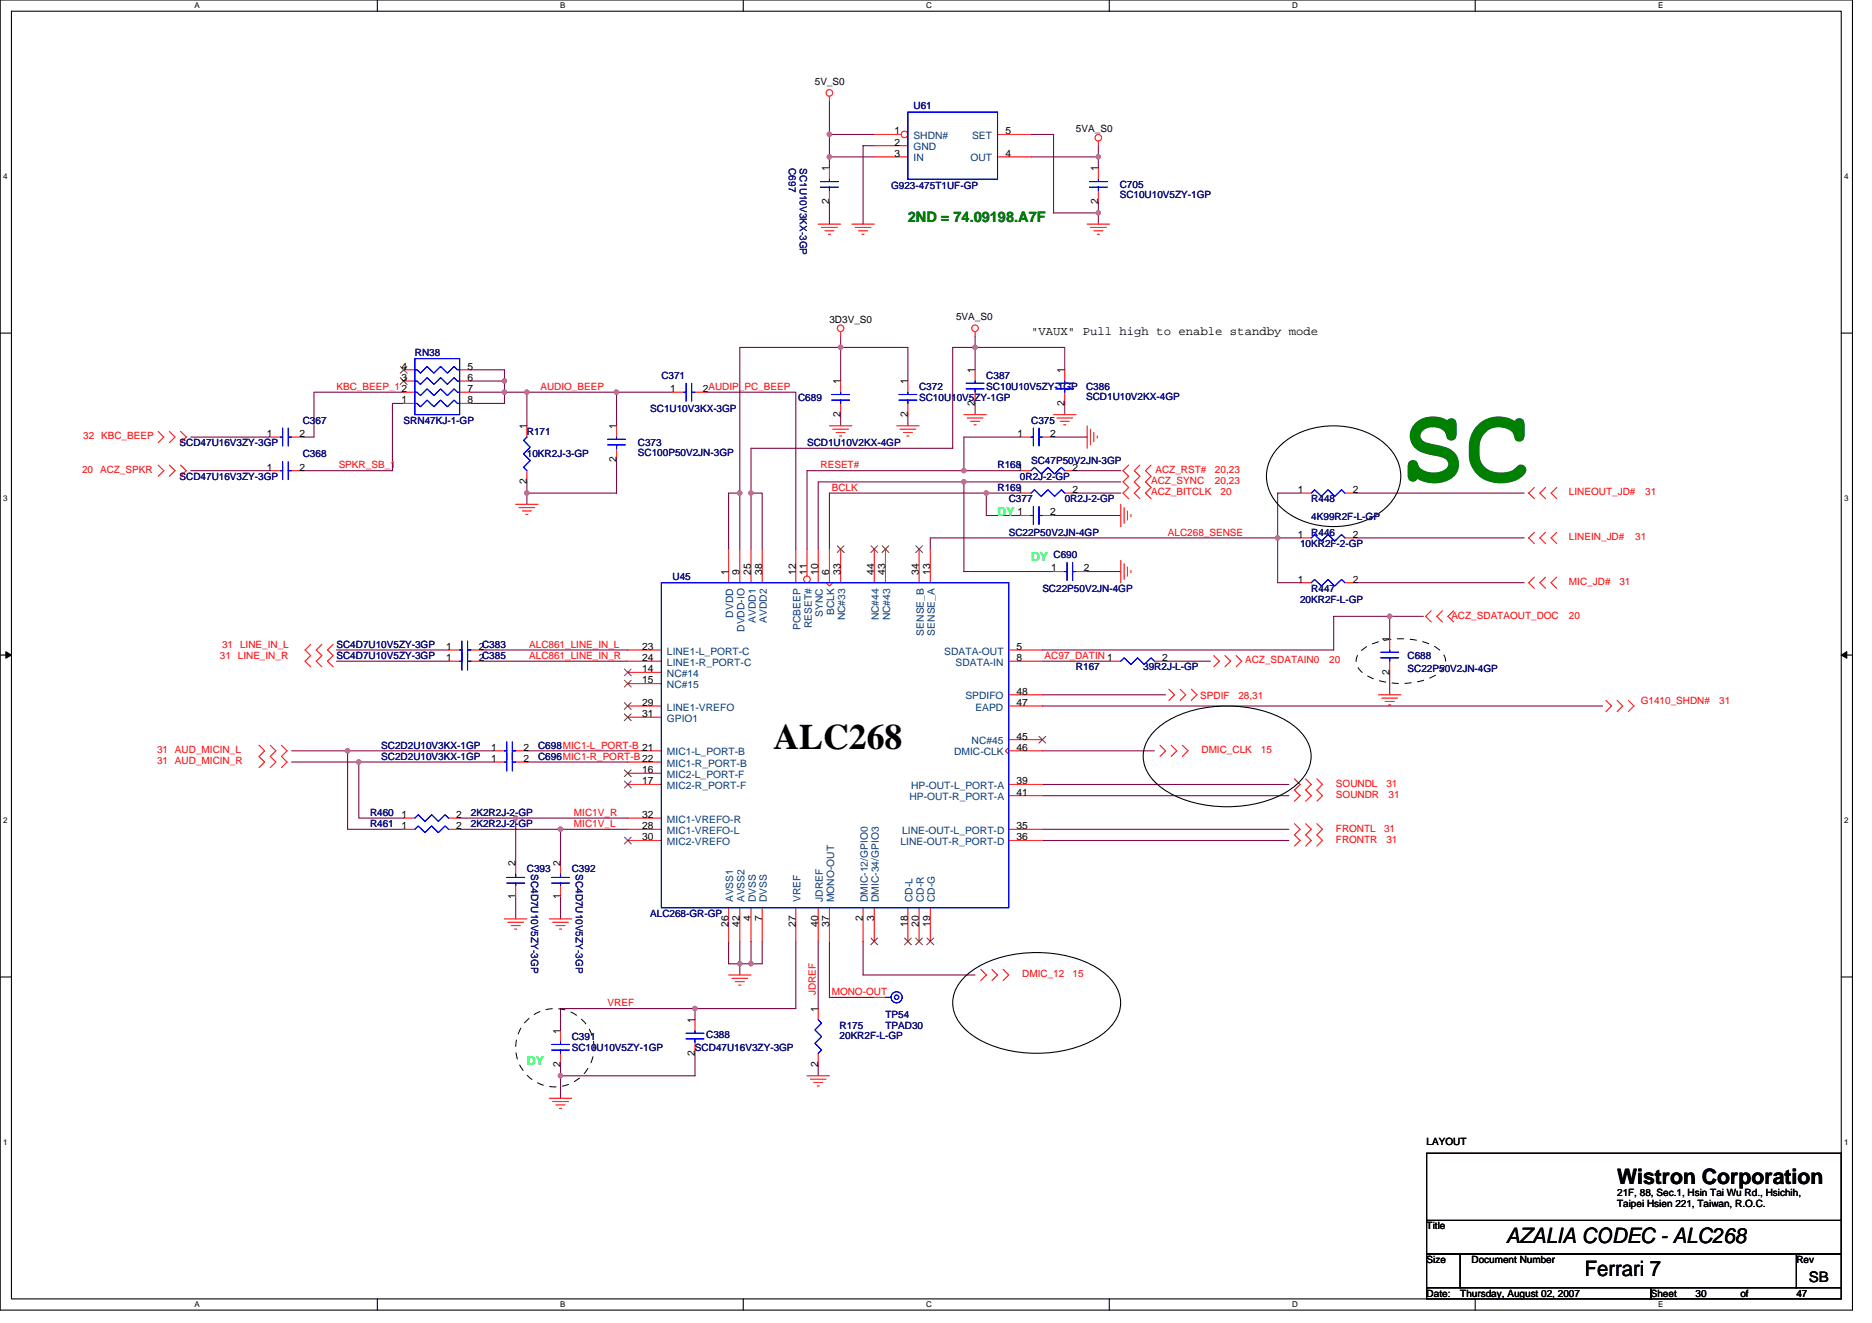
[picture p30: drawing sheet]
<svg xmlns="http://www.w3.org/2000/svg" width="297mm" height="210mm" viewBox="0 0 297 210" stroke-linecap="round" stroke-linejoin="round" font-family="sans-serif">
<defs><g id="words">
<text font-size="17.1" fill="#008000" x="222.3" y="76.4">SC</text>
<text font-size="5.7" x="122.7" y="118.9">ALC268</text>
<g font-size="3.4">
<text x="256.6" y="187.9">Wistron Corporation</text>
<text x="239" y="197.2">AZALIA CODEC - ALC268</text>
<text x="251.5" y="202.5">Ferrari 7</text>
</g>
<text font-size="2.3" fill="#008000" x="144.1" y="35.2">2ND = 74.09198.A7F</text>
<text font-size="2.3" x="287" y="203.3">SB</text>
<text font-size="1.9" x="163.6" y="53.1">&quot;VAUX&quot; Pull high to enable standby mode</text>
<g font-size="1.9" fill="#00ff40">
<text x="158.3" y="81.8">DY</text>
<text x="163.6" y="88.9">DY</text>
<text x="83.6" y="169">DY</text>
</g>
<g font-size="1.6">
<text x="129.3" y="13.5">5V_S0</text>
<text x="141.9" y="21.3">1</text>
<text x="141.9" y="23.1">2</text>
<text x="159.5" y="21.3">5</text>
<text x="170.7" y="21">5VA_S0</text>
<text x="131.6" y="27.2" transform="rotate(-90 131.6 27.2)">1</text>
<text x="141.9" y="24.9">3</text>
<text x="159.5" y="24.9">4</text>
<text x="174.3" y="27.2" transform="rotate(-90 174.3 27.2)">1</text>
<text x="131.6" y="32.4" transform="rotate(-90 131.6 32.4)">2</text>
<text x="174.3" y="32.4" transform="rotate(-90 174.3 32.4)">2</text>
<text x="131.6" y="51.2">3D3V_S0</text>
<text x="151.7" y="50.8">5VA_S0</text>
<text x="63.7" y="58.7">4</text>
<text x="74.2" y="58.7">5</text>
<text x="154.7" y="59.2" transform="rotate(-90 154.7 59.2)">1</text>
<text x="168.9" y="59.2" transform="rotate(-90 168.9 59.2)">1</text>
<text x="63.7" y="64">1</text>
<text x="63.7" y="60.4">3</text>
<text x="74.2" y="60.4">6</text>
<text x="74.2" y="62.2">7</text>
<text x="74.2" y="64">8</text>
<text x="106.4" y="62.2">1</text>
<text x="111.5" y="62.2">2AUDIP_PC_BEEP</text>
<text x="133.4" y="61" transform="rotate(-90 133.4 61)">1</text>
<text x="144" y="61" transform="rotate(-90 144 61)">1</text>
<text x="154.7" y="64.4" transform="rotate(-90 154.7 64.4)">2</text>
<text x="168.9" y="64.4" transform="rotate(-90 168.9 64.4)">2</text>
<text x="42.4" y="69.3">1</text>
<text x="47.5" y="69.3">2</text>
<text x="83.6" y="68.1" transform="rotate(-90 83.6 68.1)">1</text>
<text x="97.8" y="68.1" transform="rotate(-90 97.8 68.1)">1</text>
<text x="133.4" y="66.2" transform="rotate(-90 133.4 66.2)">2</text>
<text x="144" y="66.2" transform="rotate(-90 144 66.2)">2</text>
<text x="161.5" y="69.3">1</text>
<text x="166.6" y="69.3">2</text>
<text x="42.4" y="74.7">1</text>
<text x="47.5" y="74.7">2</text>
<text x="83.6" y="76.8" transform="rotate(-90 83.6 76.8)">2</text>
<text x="97.8" y="73.3" transform="rotate(-90 97.8 73.3)">2</text>
<text x="170.2" y="74.7">2</text>
<text x="161.5" y="81.8">1</text>
<text x="166.6" y="81.8">2</text>
<text x="170.2" y="78.2">2</text>
<text x="205.9" y="78.2">1</text>
<text x="214.6" y="78.2">2</text>
<text x="205.9" y="85.3">1</text>
<text x="214.6" y="85.3">2</text>
<text x="115.6" y="91.2" transform="rotate(-90 115.6 91.2)">1</text>
<text x="117.4" y="91.2" transform="rotate(-90 117.4 91.2)">9</text>
<text x="119.1" y="91.2" transform="rotate(-90 119.1 91.2)">25</text>
<text x="120.9" y="91.2" transform="rotate(-90 120.9 91.2)">38</text>
<text x="126.3" y="91.2" transform="rotate(-90 126.3 91.2)">12</text>
<text x="128" y="91.2" transform="rotate(-90 128 91.2)">11</text>
<text x="129.8" y="91.2" transform="rotate(-90 129.8 91.2)">10</text>
<text x="131.6" y="91.2" transform="rotate(-90 131.6 91.2)">6</text>
<text x="133.4" y="91.2" transform="rotate(-90 133.4 91.2)">33</text>
<text x="138.7" y="91.2" transform="rotate(-90 138.7 91.2)">44</text>
<text x="140.5" y="91.2" transform="rotate(-90 140.5 91.2)">43</text>
<text x="145.8" y="91.2" transform="rotate(-90 145.8 91.2)">34</text>
<text x="147.6" y="91.2" transform="rotate(-90 147.6 91.2)">13</text>
<text x="166.8" y="90.7">1</text>
<text x="172" y="90.7">2</text>
<text x="205.9" y="92.4">1</text>
<text x="214.6" y="92.4">2</text>
<text x="220.5" y="101.9" transform="rotate(-90 220.5 101.9)">1</text>
<text x="70.8" y="103.1">1</text>
<text x="70.8" y="104.9">1</text>
<text x="76" y="103.1">2C383</text>
<text x="76" y="104.9">2C385</text>
<text x="101.9" y="106.7">14</text>
<text x="101.9" y="103.1">23</text>
<text x="101.9" y="104.9">24</text>
<text x="161.3" y="104.9">8</text>
<text x="161.3" y="103.1">5</text>
<text x="184.4" y="104.9">2</text>
<text x="220.5" y="107.1" transform="rotate(-90 220.5 107.1)">2</text>
<text x="101.9" y="108.4">15</text>
<text x="101.9" y="112">29</text>
<text x="101.9" y="113.8">31</text>
<text x="161.3" y="110.2">48</text>
<text x="161.3" y="112">47</text>
<text x="77.9" y="119.1">1</text>
<text x="83.1" y="119.1">2</text>
<text x="161.3" y="117.3">45</text>
<text x="161.3" y="119.1">46</text>
<text x="77.9" y="120.9">1</text>
<text x="83.1" y="120.9">2</text>
<text x="101.9" y="122.7">16</text>
<text x="101.9" y="124.4">17</text>
<text x="161.3" y="124.4">39</text>
<text x="63.7" y="131.6">1</text>
<text x="63.7" y="129.8">1</text>
<text x="72.4" y="131.6">2</text>
<text x="72.4" y="129.8">2</text>
<text x="101.9" y="131.6">28</text>
<text x="101.9" y="129.8">32</text>
<text x="161.3" y="131.6">35</text>
<text x="161.3" y="126.2">41</text>
<text x="81.8" y="137.4" transform="rotate(-90 81.8 137.4)">2</text>
<text x="88.9" y="137.4" transform="rotate(-90 88.9 137.4)">2</text>
<text x="101.9" y="133.3">30</text>
<text x="161.3" y="133.3">36</text>
<text x="81.8" y="142.6" transform="rotate(-90 81.8 142.6)">1</text>
<text x="88.9" y="142.6" transform="rotate(-90 88.9 142.6)">1</text>
<text x="115.6" y="147.1" transform="rotate(-90 115.6 147.1)">26</text>
<text x="117.4" y="147.1" transform="rotate(-90 117.4 147.1)">42</text>
<text x="119.1" y="146.2" transform="rotate(-90 119.1 146.2)">4</text>
<text x="120.9" y="146.2" transform="rotate(-90 120.9 146.2)">7</text>
<text x="126.3" y="147.1" transform="rotate(-90 126.3 147.1)">27</text>
<text x="129.8" y="147.1" transform="rotate(-90 129.8 147.1)">40</text>
<text x="131.6" y="147.1" transform="rotate(-90 131.6 147.1)">37</text>
<text x="136.9" y="146.2" transform="rotate(-90 136.9 146.2)">2</text>
<text x="138.7" y="146.2" transform="rotate(-90 138.7 146.2)">3</text>
<text x="144" y="147.1" transform="rotate(-90 144 147.1)">18</text>
<text x="145.8" y="147.1" transform="rotate(-90 145.8 147.1)">20</text>
<text x="147.6" y="147.1" transform="rotate(-90 147.6 147.1)">19</text>
<text x="129.8" y="160.5" transform="rotate(-90 129.8 160.5)">1</text>
<text x="88.9" y="164.1" transform="rotate(-90 88.9 164.1)">1</text>
<text x="110.3" y="167.5" transform="rotate(-90 110.3 167.5)">2</text>
<text x="110.3" y="162.3" transform="rotate(-90 110.3 162.3)">1</text>
<text x="88.9" y="169.3" transform="rotate(-90 88.9 169.3)">2</text>
<text x="129.8" y="169.3" transform="rotate(-90 129.8 169.3)">2</text>
<text x="226.4" y="181.7">LAYOUT</text>
<text x="256.6" y="189.7">21F, 88, Sec.1, Hsin Tai Wu Rd., Hsichih,</text>
<text x="256.6" y="191.5">Taipei Hsien 221, Taiwan, R.O.C.</text>
<text x="226.4" y="195.1">Title</text>
<text x="226.4" y="200.4">Size</text>
<text x="233.5" y="200.4">Document Number</text>
<text x="285" y="200.4">Rev</text>
<text x="226.4" y="205.7">Date:</text>
<text x="231.7" y="205.7">Thursday, August 02, 2007</text>
<text x="261.9" y="205.7">Sheet</text>
<text x="269" y="205.7">30</text>
<text x="276.2" y="205.7">of</text>
<text x="285" y="205.7">47</text>
</g>
<g font-size="1.6" fill="#000080">
<text x="144.9" y="17.3">U61</text>
<text x="125.2" y="26.7" transform="rotate(90 125.2 26.7)">C697</text>
<text x="126.9" y="26.7" transform="rotate(90 126.9 26.7)">SC1U10V3KX-3GP</text>
<text x="177.7" y="29.9">C705</text>
<text x="141.4" y="30">G923-475T1UF-GP</text>
<text x="177.7" y="31.5">SC10U10V5ZY-1GP</text>
<text x="65.8" y="56.5">RN38</text>
<text x="103.2" y="65.4">SC1U10V3KX-3GP</text>
<text x="104.9" y="60.1">C371</text>
<text x="126.6" y="63.6">C689</text>
<text x="145.8" y="61.9">C372</text>
<text x="145.8" y="63.6">SC10U10V5ZY-1GP</text>
<text x="156.5" y="60.1">C387</text>
<text x="156.5" y="61.9">SC10U10V5ZY-1GP</text>
<text x="172.3" y="61.9">C386</text>
<text x="172.3" y="63.5">SCD1U10V2KX-4GP</text>
<text x="28.5" y="70.8">SCD47U16V3ZY-3GP</text>
<text x="48" y="67.2">C367</text>
<text x="64" y="67.2">SRN47KJ-1-GP</text>
<text x="83.6" y="69">R171</text>
<text x="101.2" y="70.8">C373</text>
<text x="128.1" y="70.8">SCD1U10V2KX-4GP</text>
<text x="163.6" y="67.2">C375</text>
<text x="28.5" y="76.1">SCD47U16V3ZY-3GP</text>
<text x="48" y="72.5">C368</text>
<text x="83.6" y="72.5">10KR2J-3-GP</text>
<text x="101.2" y="72.4">SC100P50V2JN-3GP</text>
<text x="158.3" y="77.9">R1691</text>
<text x="158.3" y="74.3">R1681</text>
<text x="161.8" y="76.1">0R2J-2-GP</text>
<text x="163.6" y="73.6">SC47P50V2JN-3GP</text>
<text x="160.1" y="79.7">C377</text>
<text x="168.9" y="79.7">0R2J-2-GP</text>
<text x="208.1" y="79.7">R448</text>
<text x="208.1" y="82.5">4K99R2F-L-GP</text>
<text x="160.1" y="85">SC22P50V2JN-4GP</text>
<text x="167.2" y="88.5">C690</text>
<text x="206.3" y="86.8">10KR2F-2-GP</text>
<text x="208.1" y="85">R446</text>
<text x="106.7" y="92.1">U45</text>
<text x="165.4" y="93.9">SC22P50V2JN-4GP</text>
<text x="206.3" y="95.7">20KR2F-L-GP</text>
<text x="208.1" y="93.9">R447</text>
<text x="53.4" y="102.8">SC4D7U10V5ZY-3GP</text>
<text x="53.4" y="104.5">SC4D7U10V5ZY-3GP</text>
<text x="170.7" y="106.3">R167</text>
<text x="181.4" y="106.3">39R2J-L-GP</text>
<text x="223.3" y="104.5">C688</text>
<text x="223.3" y="106.7">SC22P50V2JN-4GP</text>
<text x="60.5" y="118.8">SC2D2U10V3KX-1GP</text>
<text x="85.4" y="118.8">C698MIC1-L_PORT-B 21</text>
<text x="60.5" y="120.5">SC2D2U10V3KX-1GP</text>
<text x="85.4" y="120.5">C696MIC1-R_PORT-B 22</text>
<text x="58.7" y="131.2">R461</text>
<text x="58.7" y="129.4">R460</text>
<text x="74.7" y="131.2">2K2R2J-2-GP</text>
<text x="74.7" y="129.4">2K2R2J-2-GP</text>
<text x="83.6" y="138.3">C393</text>
<text x="84.3" y="138.7" transform="rotate(90 84.3 138.7)">SC4D7U10V5ZY-3GP</text>
<text x="90.7" y="138.3">C392</text>
<text x="91.4" y="138.7" transform="rotate(90 91.4 138.7)">SC4D7U10V5ZY-3GP</text>
<text x="103.2" y="145.4">ALC268-GR-GP</text>
<text x="140.5" y="161.4">TP54</text>
<text x="90.7" y="165">C391</text>
<text x="90.7" y="166.8">SC10U10V5ZY-1GP</text>
<text x="110.3" y="166.8">SCD47U16V3ZY-3GP</text>
<text x="112.1" y="164.6">C388</text>
<text x="133.2" y="163.2">R175</text>
<text x="133.2" y="164.8">20KR2F-L-GP</text>
<text x="140.5" y="163.2">TPAD30</text>
</g>
<g font-size="1.6" fill="#004080">
<text x="144.9" y="22.1">SHDN#</text>
<text x="144.9" y="23.8">GND</text>
<text x="154.2" y="22.1">SET</text>
<text x="144.9" y="25.6">IN</text>
<text x="154" y="25.6">OUT</text>
<text x="116.3" y="98" transform="rotate(-90 116.3 98)">DVDD</text>
<text x="118.1" y="100.2" transform="rotate(-90 118.1 100.2)">DVDD-IO</text>
<text x="119.9" y="98.8" transform="rotate(-90 119.9 98.8)">AVDD1</text>
<text x="121.7" y="98.8" transform="rotate(-90 121.7 98.8)">AVDD2</text>
<text x="127" y="99.9" transform="rotate(-90 127 99.9)">PCBEEP</text>
<text x="128.8" y="99.7" transform="rotate(-90 128.8 99.7)">RESET#</text>
<text x="130.6" y="97.9" transform="rotate(-90 130.6 97.9)">SYNC</text>
<text x="132.4" y="97.6" transform="rotate(-90 132.4 97.6)">BCLK</text>
<text x="134.1" y="98.4" transform="rotate(-90 134.1 98.4)">NC#33</text>
<text x="139.5" y="98.4" transform="rotate(-90 139.5 98.4)">NC#44</text>
<text x="141.2" y="98.4" transform="rotate(-90 141.2 98.4)">NC#43</text>
<text x="146.6" y="100.8" transform="rotate(-90 146.6 100.8)">SENSE_B</text>
<text x="148.4" y="100.8" transform="rotate(-90 148.4 100.8)">SENSE_A</text>
<text x="105.8" y="107.4">NC#14</text>
<text x="105.8" y="103.8">LINE1-L_PORT-C</text>
<text x="105.8" y="105.6">LINE1-R_PORT-C</text>
<text x="149.8" y="103.8">SDATA-OUT</text>
<text x="151.6" y="105.6">SDATA-IN</text>
<text x="105.8" y="109.2">NC#15</text>
<text x="105.8" y="112.7">LINE1-VREFO</text>
<text x="153.2" y="111">SPDIFO</text>
<text x="154.8" y="112.7">EAPD</text>
<text x="105.8" y="119.8">MIC1-L_PORT-B</text>
<text x="105.8" y="114.5">GPIO1</text>
<text x="151.4" y="119.8">DMIC-CLK</text>
<text x="154.2" y="118.1">NC#45</text>
<text x="105.8" y="123.4">MIC2-L_PORT-F</text>
<text x="105.8" y="125.2">MIC2-R_PORT-F</text>
<text x="105.8" y="121.6">MIC1-R_PORT-B</text>
<text x="144.6" y="125.2">HP-OUT-L_PORT-A</text>
<text x="105.8" y="130.5">MIC1-VREFO-R</text>
<text x="144.3" y="127">HP-OUT-R_PORT-A</text>
<text x="105.8" y="132.3">MIC1-VREFO-L</text>
<text x="105.8" y="134.1">MIC2-VREFO</text>
<text x="142.9" y="134.1">LINE-OUT-R_PORT-D</text>
<text x="143.2" y="132.3">LINE-OUT-L_PORT-D</text>
<text x="116.3" y="143.1" transform="rotate(-90 116.3 143.1)">AVSS1</text>
<text x="118.1" y="143.1" transform="rotate(-90 118.1 143.1)">AVSS2</text>
<text x="119.9" y="143.1" transform="rotate(-90 119.9 143.1)">DVSS</text>
<text x="121.7" y="143.1" transform="rotate(-90 121.7 143.1)">DVSS</text>
<text x="127" y="143.1" transform="rotate(-90 127 143.1)">VREF</text>
<text x="130.6" y="143.1" transform="rotate(-90 130.6 143.1)">JDREF</text>
<text x="132.4" y="143.1" transform="rotate(-90 132.4 143.1)">MONO-OUT</text>
<text x="137.7" y="143.1" transform="rotate(-90 137.7 143.1)">DMIC-12/GPIO0</text>
<text x="139.5" y="143.1" transform="rotate(-90 139.5 143.1)">DMIC-34/GPIO3</text>
<text x="144.8" y="143.1" transform="rotate(-90 144.8 143.1)">CD-L</text>
<text x="146.6" y="143.1" transform="rotate(-90 146.6 143.1)">CD-R</text>
<text x="148.4" y="143.1" transform="rotate(-90 148.4 143.1)">CD-G</text>
</g>
<g font-size="1.6" fill="#f00">
<text x="53.4" y="61.9">KBC_BEEP_12</text>
<text x="85.7" y="61.9">AUDIO_BEEP</text>
<text x="13.2" y="69.7">32 KBC_BEEP</text>
<text x="13" y="75">20 ACZ_SPKR</text>
<text x="53.7" y="74.3">SPKR_SB_1</text>
<text x="130.2" y="74.3">RESET#</text>
<text x="132" y="77.9">BCLK</text>
<text x="182.6" y="76.8">ACZ_SYNC</text>
<text x="183.3" y="75">ACZ_RST#</text>
<text x="192.8" y="76.8">20,23</text>
<text x="192.8" y="75">20,23</text>
<text x="182.6" y="78.6">ACZ_BITCLK</text>
<text x="193.7" y="78.6">20</text>
<text x="249" y="78.6">LINEOUT_JD#</text>
<text x="261" y="78.6">31</text>
<text x="185.3" y="85">ALC268_SENSE</text>
<text x="249" y="85.7">LINEIN_JD#</text>
<text x="259.5" y="85.7">31</text>
<text x="249" y="92.8">MIC_JD#</text>
<text x="257" y="92.8">31</text>
<text x="230.3" y="98.1">ACZ_SDATAOUT_DOC</text>
<text x="249" y="98.1">20</text>
<text x="34.9" y="104.5">31 LINE_IN_R</text>
<text x="35.2" y="102.8">31 LINE_IN_L</text>
<text x="84" y="102.8">ALC861_LINE_IN_L</text>
<text x="84" y="104.5">ALC861_LINE_IN_R</text>
<text x="165.8" y="104.5">AC97_DATIN 1</text>
<text x="197.6" y="105.3">ACZ_SDATAIN0</text>
<text x="210.9" y="105.3">20</text>
<text x="190.5" y="110.9">SPDIF</text>
<text x="196.5" y="110.9">28,31</text>
<text x="260.3" y="111.7">G1410_SHDN#</text>
<text x="272.8" y="111.7">31</text>
<text x="24.9" y="119.5">31 AUD_MICIN_L</text>
<text x="190.6" y="119.5">DMIC_CLK</text>
<text x="200.1" y="119.5">15</text>
<text x="24.9" y="121.3">31 AUD_MICIN_R</text>
<text x="212" y="124.8">SOUNDL</text>
<text x="220" y="124.8">31</text>
<text x="91.1" y="129.4">MIC1V_R</text>
<text x="91.1" y="131.2">MIC1V_L</text>
<text x="212" y="126.6">SOUNDR</text>
<text x="212" y="131.9">FRONTL</text>
<text x="219.6" y="131.9">31</text>
<text x="220.3" y="126.6">31</text>
<text x="212" y="133.7">FRONTR</text>
<text x="220" y="133.7">31</text>
<text x="162.2" y="155">DMIC_12</text>
<text x="170.2" y="155">15</text>
<text x="96.4" y="159.7">VREF</text>
<text x="129.5" y="157.9" transform="rotate(-90 129.5 157.9)">JDREF</text>
<text x="132" y="157.9">MONO-OUT</text>
</g>
<g font-size="1.3">
<text x="30.8" y="1.3">A</text>
<text x="88.9" y="1.3">B</text>
<text x="147" y="1.3">C</text>
<text x="205" y="1.3">D</text>
<text x="263.1" y="1.3">E</text>
<text x=".5" y="28.4">4</text>
<text x="292.6" y="28.4">4</text>
<text x=".5" y="79.5">3</text>
<text x="292.6" y="79.5">3</text>
<text x=".5" y="130.6">2</text>
<text x="292.6" y="130.6">2</text>
<text x=".5" y="181.7">1</text>
<text x="292.6" y="181.7">1</text>
<text x="30.8" y="207.4">A</text>
<text x="88.9" y="207.4">B</text>
<text x="147" y="207.4">C</text>
<text x="205" y="207.4">D</text>
<text x="263.1" y="207.4">E</text>
</g>
</g></defs>
<path d="M0 0h293.9v207.9h-293.9zM1.8 1.8h290.4v204.3h-290.4z" fill="none" stroke="#000" stroke-width=".17"/>
<g fill="#fff">
<path d="M30.8 .2h.9v1.4h-.9z"/>
<path d="M30.8 206.3h.9v1.4h-.9z"/>
</g>
<path d="M59.9 0v1.8M59.9 206.1v1.8" fill="none" stroke="#000" stroke-width=".17"/>
<g fill="#fff">
<path d="M88.9 .2h.8v1.4h-.8z"/>
<path d="M88.9 206.3h.8v1.4h-.8z"/>
</g>
<path d="M117.9 0v1.8M117.9 206.1v1.8" fill="none" stroke="#000" stroke-width=".17"/>
<g fill="#fff">
<path d="M147 .2h.9v1.4h-.9z"/>
<path d="M147 206.3h.9v1.4h-.9z"/>
</g>
<path d="M176 0v1.8M176 206.1v1.8" fill="none" stroke="#000" stroke-width=".17"/>
<g fill="#fff">
<path d="M205 .2h.9v1.4h-.9z"/>
<path d="M205 206.3h.9v1.4h-.9z"/>
</g>
<path d="M234.1 0v1.8M234.1 206.1v1.8" fill="none" stroke="#000" stroke-width=".17"/>
<g fill="#fff">
<path d="M263.1 .2h.8v1.4h-.8z"/>
<path d="M263.1 206.3h.8v1.4h-.8z"/>
<path d="M.5 27.3h.7v1.4h-.7z"/>
<path d="M292.6 27.3h.7v1.4h-.7z"/>
<path d="M.5 78.4h.7v1.4h-.7z"/>
<path d="M292.6 78.4h.7v1.4h-.7z"/>
</g>
<path d="M0 52.9h1.8M292.2 52.9h1.7" fill="none" stroke="#000" stroke-width=".17"/>
<g fill="#fff">
<path d="M.5 129.5h.7v1.4h-.7z"/>
<path d="M292.6 129.5h.7v1.4h-.7z"/>
</g>
<path d="M0 103.9h1.8M292.2 103.9h1.7" fill="none" stroke="#000" stroke-width=".17"/>
<path d="M.9 103.4l.9 .5-.9 .5zM292.2 103.9l.8-.5v1z" fill="#000" stroke="#000" stroke-width=".16"/>
<g fill="#fff">
<path d="M.5 180.5h.7v1.4h-.7z"/>
<path d="M292.6 180.5h.7v1.4h-.7z"/>
</g>
<path d="M202.9 71a12.7 12.7 0 0 1 12.6-2.9 9.3 9.3 0 0 1 6.4 5.5 6.6 6.6 0 0 1-2.3 7.3 13.1 13.1 0 0 1-16 0 6.5 6.5 0 0 1-.7-9.9zM183 116.2a15.2 15.2 0 0 1 10-4.1 18.9 18.9 0 0 1 11.7 2.6 6.6 6.6 0 0 1 3.3 5.3 6.6 6.6 0 0 1-3.3 5.3 19.9 19.9 0 0 1-16.3 1.8 11.3 11.3 0 0 1-6.1-4.2 5.2 5.2 0 0 1 .7-6.7zM0 155h1.8M152.7 155.4a15.2 15.2 0 0 1 10.1-4.2 18.9 18.9 0 0 1 11.7 2.6 6.6 6.6 0 0 1 3.3 5.3 6.6 6.6 0 0 1-3.3 5.3 19.9 19.9 0 0 1-16.3 1.8 11.3 11.3 0 0 1-6.1-4.2 5.2 5.2 0 0 1 .6-6.6zM292.2 155h1.7M226.4 199h5.3v5.3h-5.3zM226.4 183h65.8v10.6h-65.8zM226.4 193.6h65.8v5.4h-65.8zM231.7 199h53.3v5.3h-53.3zM285 199h7.2v5.3h-7.2zM226.4 204.3h35.5v1.8h-35.5zM261.9 204.3h30.3v1.8h-30.3z" fill="none" stroke="#000" stroke-width=".17"/>
<g fill="none" stroke="#800040" stroke-width=".17">
<path d="M131.6 16v10.7M131.6 32v3.6M131.6 24.9h7.1M131.6 21.3h7.1M138.7 23.1h-1.8v12.5M163.6 21.3h3.6v12.5h7.1M163.6 24.9h10.7M174.3 23.1v3.6M174.3 32v3.6M74.7 58.7h5.3v5.3h-5.3M133.4 53.3v7.2M154.7 53.3v5.4"/>
<path d="M168.9 58.7v-3.6h-17.7v16h-32v16M30.3 69.3h12.4M30.3 74.7h12.4M64 62.2h-14.2v7.1h-1.8M64 64h-1.7v10.7h-14.3M74.7 62.2h32M74.7 60.5h5.3M83.6 62.2v5.4M83.6 76.5v3.5M97.8 72.9v5.3h-14.2M97.8 62.2v5.4M112.1 62.2h14.2v24.9"/>
<path d="M117.4 78.2h-1.8v8.9M119.2 78.2h1.7v8.9M133.4 65.8v1.8M144.1 60.5v-5.4h-26.7v32M144.1 65.8v1.8M152.9 76.5v14.2h14.3M154.7 64v1.8M156.5 78.2v3.6h5.3M161.8 74.7h-33.7v12.4M161.8 78.2h-30.2v8.9M161.8 69.3h-8.9v5.4M167.2 69.3h5.3"/>
<path d="M168.9 64v1.8M170.7 78.2h7.1M170.7 74.7h7.1M177.8 76.5h-48v10.6M206.3 78.2h-3.6v14.3h3.6M215.2 78.2h26.6M167.2 81.8h10.6M172.5 90.7h5.3M206.3 85.3h-58.7v1.8M215.2 85.3h26.6M215.2 92.5h26.6M220.5 97.8v3.5"/>
<path d="M225.8 97.8h-14.2v5.3h-46.2M46.3 119.1h32M53.4 104.9h17.8M53.4 103.1h17.8M55.2 119.1v12.5h8.8M76.5 104.9h23.1M76.5 103.1h23.1M83.6 119.1h16M165.4 104.9h10.7M165.4 112h88.9M165.4 110.2h19.6M165.4 119.1h17.8"/>
<path d="M185 104.9h7.1M220.5 106.7v3.5M46.3 120.9h10.6v8.9h7.1M56.9 120.9h21.4M72.9 131.6h26.7M72.9 129.8h26.7M81.8 129.8v7.1M83.6 120.9h16M88.9 131.6v5.3M165.4 131.6h39.1M165.4 133.3h39.1M165.4 124.5h39.1"/>
<path d="M165.4 126.2h39.1M81.8 142.2v3.6M88.9 142.2v3.6M115.6 149.4v3.5h3.6M117.4 149.4v5.3M119.2 149.4v3.5h1.7v-3.5M126.3 149.4v10.6h-37.4v3.6M129.8 149.4v10.6M131.6 149.4v8.8h7.1M136.9 149.4v5.3h17.8M88.9 168.9v5.3M110.3 160v1.8"/>
<path d="M110.3 167.1v3.6h-21.4M129.8 168.9v1.8"/>
</g>
<g fill="#f0f" stroke="#f0f" stroke-width=".17">
<circle cx="154.7" cy="55.1" r=".35"/>
<circle cx="119.2" cy="78.2" r=".35"/>
<circle cx="117.4" cy="78.2" r=".35"/>
<circle cx="133.4" cy="55.1" r=".35"/>
<circle cx="152.9" cy="76.4" r=".35"/>
<circle cx="119.2" cy="152.9" r=".35"/>
<circle cx="220.5" cy="97.8" r=".35"/>
<circle cx="117.4" cy="152.9" r=".35"/>
<circle cx="83.6" cy="62.2" r=".35"/>
<circle cx="97.8" cy="62.2" r=".35"/>
<circle cx="80" cy="62.2" r=".35"/>
<circle cx="80" cy="60.4" r=".35"/>
<circle cx="83.6" cy="78.2" r=".35"/>
<circle cx="110.3" cy="160" r=".35"/>
<circle cx="88.9" cy="170.7" r=".35"/>
<circle cx="202.7" cy="85.3" r=".35"/>
<circle cx="152.9" cy="74.7" r=".35"/>
<circle cx="156.5" cy="78.2" r=".35"/>
<circle cx="131.6" cy="24.9" r=".35"/>
<circle cx="174.3" cy="33.8" r=".35"/>
<circle cx="131.6" cy="21.3" r=".35"/>
<circle cx="174.3" cy="24.9" r=".35"/>
<circle cx="88.9" cy="131.6" r=".35"/>
<circle cx="55.1" cy="119.1" r=".35"/>
<circle cx="56.9" cy="120.9" r=".35"/>
<circle cx="81.8" cy="129.8" r=".35"/>
</g>
<g fill="none" stroke="#f00" stroke-width=".17">
<path d="M131.6 15.3v.7M129.8 35.6h3.6M130.4 36.1h2.5M130.9 36.6h1.4M131.4 37.2h.4M131.6 26.7v1.7M131.6 30.2v1.8M135.2 35.6h3.5M135.7 36.1h2.5M136.2 36.6h1.5M136.8 37.2h.3M172.5 35.6h3.6"/>
<path d="M173 36.1h2.5M173.6 36.6h1.4M174.1 37.2h.4M174.3 22.4v.7M174.3 26.7v1.7M174.3 30.2v1.8M64 58.7h1.8M72.9 58.7h1.8M133.4 52.6v.7M154.7 52.6v.7M25.1 73.8l.9 .9-.9 .9M25.1 68.5l.9 .8-.9 .9"/>
<path d="M26.9 73.8l.9 .9-.9 .9M26.9 68.5l.9 .8-.9 .9M28.7 73.8l.8 .9-.8 .9M28.7 68.5l.8 .8-.8 .9M64 62.2h1.8M64 64h1.8M64 60.5h1.8M72.9 62.2h1.8M72.9 64h1.8M72.9 60.5h1.8M97.8 67.6v1.7M97.8 71.1v1.8"/>
<path d="M106.7 62.2h1.8M110.3 62.2h1.8M131.6 67.6h3.6M132.1 68.1h2.5M132.7 68.6h1.4M133.2 69.2h.4M142.3 67.6h3.5M142.8 68.1h2.5M143.3 68.6h1.5M143.9 69.2h.3M152.9 65.8h3.6M153.5 66.3h2.5"/>
<path d="M154 66.8h1.4M154.6 67.4h.3M161.8 78.2h1.8M167.2 65.8h3.5M167.7 66.3h2.5M168.2 66.8h1.5M168.8 67.4h.3M168.9 78.2h1.8M172.5 67.6v3.5M173 68.1v2.5M173.6 68.6v1.5M174.1 69.2v.3"/>
<path d="M179.1 73.8l-.9 .9 .9 .9-.9 .9 .9 .8-.9 .9 .9 .9M180.9 73.8l-.9 .9 .9 .9-.9 .9 .9 .8-.9 .9 .9 .9M182.6 73.8l-.8 .9 .8 .9-.8 .9 .8 .8-.8 .9 .8 .9M243.5 77.3l-.9 .9 .9 .9M245.2 77.3l-.9 .9 .9 .9M247 77.3l-.9 .9 .9 .9M81.8 80h3.6M82.4 80.5h2.5M82.9 81.1h1.4M83.4 81.6h.4M115.6 87.1v5.4M117.4 87.1v5.4"/>
<path d="M129.8 87.1v5.4M131.1 92.5l.5 .5 .5-.5M131.6 87.1v5.4M177.8 80v3.6M177.8 88.9v3.6M178.4 80.5v2.5M178.4 89.4v2.5M178.9 81.1v1.4M178.9 90v1.4M179.4 81.6v.4M179.4 90.5v.3M227.1 96.9l-.9 .9 .9 .9"/>
<path d="M228.9 96.9l-.9 .9 .9 .9M230.6 96.9l-.8 .9 .8 .9M243.5 84.5l-.9 .8 .9 .9M243.5 91.6l-.9 .9 .9 .8M245.2 84.5l-.9 .8 .9 .9M245.2 91.6l-.9 .9 .9 .8M247 84.5l-.9 .8 .9 .9M247 91.6l-.9 .9 .9 .8M41.1 118.2l.9 .9-.9 .9 .9 .9-.9 .9M42.9 118.2l.9 .9-.9 .9 .9 .9-.9 .9M44.7 118.2l.8 .9-.8 .9 .8 .9-.8 .9M49.3 102.2l-.9 .9 .9 .9-.9 .9 .9 .9"/>
<path d="M51.1 102.2l-.9 .9 .9 .9-.9 .9 .9 .9M52.8 102.2l-.8 .9 .8 .9-.8 .9 .8 .9M71.2 103.1h1.7M71.2 104.9h1.7M74.7 103.1h1.8M74.7 104.9h1.8M78.3 119.1h1.7M81.8 119.1h1.8M160.1 103.1h5.3M160.1 104.9h5.3M184.1 118.2l.9 .9-.9 .9M185.5 109.3l.9 .9-.9 .9"/>
<path d="M185.8 118.2l.9 .9-.9 .9M187.3 109.3l.8 .9-.8 .9M187.6 118.2l.9 .9-.9 .9M189 109.3l.9 .9-.9 .9M192.6 104l.9 .9-.9 .9M194.4 104l.9 .9-.9 .9M196.1 104l.9 .9-.9 .9M218.7 110.2h3.6M219.3 110.8h2.5M219.8 111.3h1.4M220.3 111.8h.4M220.5 101.3v1.8"/>
<path d="M220.5 104.9v1.8M254.8 111.1l.9 .9-.9 .9M256.6 111.1l.9 .9-.9 .9M258.4 111.1l.9 .9-.9 .9M64 131.6h1.8M64 129.8h1.8M71.2 131.6h1.7M71.2 129.8h1.7M78.3 120.9h1.7M81.8 136.9v1.8M81.8 120.9h1.8M205.4 123.6l.9 .9-.9 .8 .9 .9-.9 .9"/>
<path d="M205.4 130.7l.9 .9-.9 .9 .9 .8-.9 .9M207.2 123.6l.9 .9-.9 .8 .9 .9-.9 .9M207.2 130.7l.9 .9-.9 .9 .9 .8-.9 .9M209 123.6l.8 .9-.8 .8 .8 .9-.8 .9M209 130.7l.8 .9-.8 .9 .8 .8-.8 .9M80 145.8h3.6M80.6 146.3h2.5M81.1 146.9h1.4M81.7 147.4h.3M81.8 140.5v1.7M87.2 145.8h3.5M87.7 146.3h2.5"/>
<path d="M88.2 146.9h1.5M88.8 147.4h.3M115.6 154.7h3.6M116.1 155.2h2.5M116.7 155.7h1.4M117.2 156.3h.4M119.2 144v5.4M120.9 144v5.4M136.9 144v5.4M138.7 144v5.4M155.6 153.8l.9 .9-.9 .9M157.4 153.8l.9 .9-.9 .9"/>
<path d="M159.2 153.8l.9 .9-.9 .9M87.2 174.2h3.5M87.7 174.8h2.5M88.2 175.3h1.5M88.8 175.9h.3M88.9 163.6v1.8M88.9 167.1v1.8M110.3 161.8v1.8M110.3 165.4v1.7M128.1 170.7h3.5M128.6 171.2h2.5M129.1 171.7h1.5"/>
<path d="M129.7 172.3h.3"/>
<circle cx="131.6" cy="14.7" r=".52"/>
<circle cx="174.3" cy="21.9" r=".52"/>
<circle cx="133.4" cy="52.1" r=".52"/>
<circle cx="154.7" cy="52.1" r=".52"/>
</g>
<g fill="none" stroke="#000" stroke-width=".16" stroke-dasharray="1 1 1 1 1 1 1 1">
<path d="M216 103.3a10.3 10.3 0 0 1 7.4-1.9 8.8 8.8 0 0 1 5.2 1.9 2.07 2.07 0 0 1 0 3.2 10.3 10.3 0 0 1-7.5 1.9 8.7 8.7 0 0 1-5.1-1.9 2.07 2.07 0 0 1 0-3.2z"/>
<circle cx="88" cy="166.2" r="6.2"/>
</g>
<g fill="none" stroke="#00f" stroke-width=".17">
<path d="M130.2 28.8h2.8M130.2 29.7h2.8M131.6 28.4v.4M131.6 29.7v.5M172.9 28.8h2.8M172.9 29.7h2.8M174.3 28.4v.4M174.3 29.7v.5M65.8 58.7h.4l.5 .5 1.1-1.1 1.1 1.1 1-1.1 1.1 1.1 1-1.1 .6 .6h.3M65.8 56.9h7.1v8.9h-7.1zM65.8 64h.4l.5 .5 1.1-1 1.1 1 1-1 1.1 1 1-1 .6 .5h.3M65.8 62.2h.4l.5 .6 1.1-1.1 1.1 1.1 1-1.1 1.1 1.1 1-1.1 .6 .5h.3"/>
<path d="M65.8 60.5h.4l.5 .5 1.1-1.1 1.1 1.1 1-1.1 1.1 1.1 1-1.1 .6 .6h.3M96.4 69.7h2.8M96.4 70.6h2.8M97.8 69.3v.4M97.8 70.6v.5M108.5 62.2h.4M108.9 60.8v2.8M109.7 62.2h.6M109.7 60.8v2.8M163.6 78.2l.5-.5 1.1 1.1 1.1-1.1 1 1.1 1.1-1.1 .5 .5M72.9 103.1h.4M72.9 104.9h.4"/>
<path d="M73.3 101.7v4.6M74.2 103.1h.5M74.2 101.7v4.6M74.2 104.9h.5M80 119.1h.4M80.4 117.7v4.6M81.3 119.1h.5M81.3 117.7v4.6M219.1 103.5h2.8M219.1 104.4h2.8M220.5 103.1v.4M220.5 104.4v.5"/>
<path d="M65.8 131.6l.6-.6 1 1.1 1.1-1.1 1.1 1.1 1-1.1 .6 .6M65.8 129.8l.6-.5 1 1 1.1-1 1.1 1 1-1 .6 .5M80 120.9h.4M80.4 139.2h2.8M81.3 120.9h.5M81.8 138.7v.5M80.4 140.1h2.8M81.8 140.1v.4M87.5 165.7h2.9M87.5 166.6h2.9M88.9 165.4v.3M88.9 166.6v.5"/>
<path d="M108.9 163.9h2.8M108.9 164.8h2.8M110.3 163.6v.3M110.3 164.8v.6"/>
</g>
<path d="M63.5 59.9l1.1 1.1M63.5 58.1l1.1 1.1M64.6 59.9l-1.1 1.1M64.6 58.1l-1.1 1.1M138.2 148.8l1.1 1.1M139.3 148.8l-1.1 1.1" fill="none" stroke="#804000" stroke-width=".16"/>
<circle cx="128" cy="91.9" r=".52" fill="#fff" stroke="#f00" stroke-width=".17"/>
<g fill="none" stroke="#f00" stroke-width=".17">
<path d="M154.7 58.7v1.8M168.9 58.7v1.8M42.7 69.3h1.8M46.3 69.3h1.7M133.4 60.5v1.7M133.4 64v1.8M144.1 60.5v1.7M144.1 64v1.8M154.7 62.2v1.8M161.8 69.3h1.8M165.4 69.3h1.8M168.9 62.2v1.8"/>
<path d="M119.2 87.1v5.4M120.9 87.1v5.4M126.3 87.1v5.4M128.1 87.1v4.3M133.4 87.1v5.4M138.7 87.1v5.4M140.5 87.1v5.4M145.8 87.1v5.4M147.6 87.1v5.4M99.6 106.7h5.3M99.6 108.5h5.3M99.6 119.1h5.3"/>
<path d="M99.6 103.1h5.3M99.6 104.9h5.3M99.6 112h5.3M99.6 113.8h5.3M160.1 118.6l-.6 .5 .6 .6M160.1 119.1h5.3M160.1 112h5.3M160.1 117.3h5.3M160.1 110.2h5.3M176.1 104.9h1.7M183.2 104.9h1.8M88.9 136.9v1.8"/>
<path d="M99.6 122.7h5.3M99.6 124.5h5.3M99.6 120.9h5.3M99.6 131.6h5.3M99.6 133.3h5.3M99.6 129.8h5.3M160.1 124.5h5.3M160.1 131.6h5.3M160.1 133.3h5.3M160.1 126.2h5.3M88.9 140.5v1.7M115.6 144v5.4"/>
<path d="M117.4 144v5.4M126.3 144v5.4M129.8 144v5.4M131.6 144v5.4M138.7 158.2h1.8M144.1 144v5.4M145.8 144v5.4M147.6 144v5.4M129.8 160v1.8M129.8 167.1v1.8"/>
</g>
<g fill="none" stroke="#804000" stroke-width=".16">
<path d="M132.9 86.6l1 1.1M133.9 86.6l-1.1 1.1M138.2 86.6l1.1 1.1M139.3 86.6l-1.1 1.1M140 86.6l1.1 1.1M141 86.6l-1 1.1M145.3 86.6l1.1 1.1M146.4 86.6l-1.1 1.1M99.1 106.2l1.1 1M99.1 107.9l1.1 1.1M99.1 111.5l1.1 1.1M99.1 113.3l1.1 1"/>
<path d="M100.1 106.2l-1 1M100.1 107.9l-1 1.1M100.1 111.5l-1 1.1M100.1 113.3l-1 1M164.9 116.8l1 1.1M165.9 116.8l-1.1 1.1M99.1 122.2l1.1 1M99.1 123.9l1.1 1.1M99.1 132.8l1.1 1.1M100.1 122.2l-1 1M100.1 123.9l-1 1.1M100.1 132.8l-1 1.1"/>
<path d="M143.5 148.8l1.1 1.1M144.6 148.8l-1.1 1.1M145.3 148.8l1.1 1.1M146.4 148.8l-1.1 1.1M147.1 148.8l1.1 1.1M148.1 148.8l-1 1.1"/>
</g>
<g fill="none" stroke="#00f" stroke-width=".17">
<path d="M44.5 69.3h.3M44.8 67.9v2.9M45.7 69.3h.6M45.7 67.9v2.9M132 62.6h2.8M132 63.5h2.8M133.4 62.2v.4M133.4 63.5v.5M142.6 62.6h2.9M142.6 63.5h2.9M144.1 62.2v.4M144.1 63.5v.5"/>
<path d="M153.3 60.8h2.8M153.3 61.7h2.8M154.7 60.5v.3M154.7 61.7v.5M163.6 69.3h.4M164 67.9v2.9M164.9 69.3h.5M164.9 67.9v2.9M167.5 60.8h2.9M167.5 61.7h2.9M168.9 60.5v.3M168.9 61.7v.5"/>
<path d="M104.9 92.5h55.2v51.5h-55.2zM177.8 104.9l.6-.5 1 1 1.1-1 1.1 1 1-1 .6 .5M87.5 139.2h2.9M88.9 138.7v.5M87.5 140.1h2.9M88.9 140.1v.4M140.5 158.2h.9M129.8 161.8l.6 .5-1.1 1.1 1.1 1.1-1.1 1 1.1 1.1-.6 .5"/>
<circle cx="142.3" cy="158.2" r=".35"/>
<circle cx="142.3" cy="158.2" r=".88"/>
</g>
<circle cx="143.5" cy="21.3" r=".52" fill="#fff" stroke="#f00" stroke-width=".17"/>
<g fill="none" stroke="#f00" stroke-width=".17">
<path d="M138.7 21.3h4.3M138.7 23.1h5.4M138.7 24.9h5.4M158.3 21.3h5.3M158.3 24.9h5.3M42.7 74.7h1.8M46.3 74.7h1.7M83.6 67.6v1.7M83.6 74.7v1.8M161.8 74.7h1.8M168.9 74.7h1.8M206.3 78.2h1.8"/>
<path d="M213.4 78.2h1.8M161.8 81.8h1.8M165.4 81.8h1.8M167.2 90.7h1.7M170.7 90.7h1.8M206.3 85.3h1.8M206.3 92.5h1.8M213.4 85.3h1.8M213.4 92.5h1.8"/>
</g>
<g fill="none" stroke="#00f" stroke-width=".17">
<path d="M144.1 17.8h14.2v10.6h-14.2zM44.5 74.7h.3M44.8 73.3v2.8M45.7 74.7h.6M45.7 73.3v2.8M83.6 69.3l-.5 .6 1 1.1-1 1 1 1.1-1 1 .5 .6M163.6 74.7l.5-.6 1.1 1.1 1.1-1.1 1 1.1 1.1-1.1 .5 .6M208.1 78.2l.5-.5 1.1 1.1 1-1.1 1.1 1.1 1.1-1.1 .5 .5M163.6 81.8h.4M164 80.4v2.8M164.9 81.8h.5M164.9 80.4v2.8"/>
<path d="M168.9 90.7h.4M169.3 89.3v2.8M170.2 90.7h.5M170.2 89.3v2.8M208.1 85.3l.5-.5 1.1 1.1 1-1.1 1.1 1.1 1.1-1.1 .5 .5M208.1 92.5l.5-.6 1.1 1.1 1-1.1 1.1 1.1 1.1-1.1 .5 .6"/>
</g>
<g fill="#f0f" stroke="#f0f" stroke-width=".17">
<circle cx="154.7" cy="55.1" r=".35"/>
<circle cx="119.2" cy="78.2" r=".35"/>
<circle cx="117.4" cy="78.2" r=".35"/>
<circle cx="133.4" cy="55.1" r=".35"/>
<circle cx="152.9" cy="76.4" r=".35"/>
<circle cx="119.2" cy="152.9" r=".35"/>
<circle cx="220.5" cy="97.8" r=".35"/>
<circle cx="117.4" cy="152.9" r=".35"/>
<circle cx="83.6" cy="62.2" r=".35"/>
<circle cx="97.8" cy="62.2" r=".35"/>
<circle cx="80" cy="62.2" r=".35"/>
<circle cx="80" cy="60.4" r=".35"/>
<circle cx="83.6" cy="78.2" r=".35"/>
<circle cx="110.3" cy="160" r=".35"/>
<circle cx="88.9" cy="170.7" r=".35"/>
<circle cx="202.7" cy="85.3" r=".35"/>
<circle cx="152.9" cy="74.7" r=".35"/>
<circle cx="156.5" cy="78.2" r=".35"/>
<circle cx="131.6" cy="24.9" r=".35"/>
<circle cx="174.3" cy="33.8" r=".35"/>
<circle cx="131.6" cy="21.3" r=".35"/>
<circle cx="174.3" cy="24.9" r=".35"/>
<circle cx="88.9" cy="131.6" r=".35"/>
<circle cx="55.1" cy="119.1" r=".35"/>
<circle cx="56.9" cy="120.9" r=".35"/>
<circle cx="81.8" cy="129.8" r=".35"/>
</g>
<use href="#words"/>
</svg>
